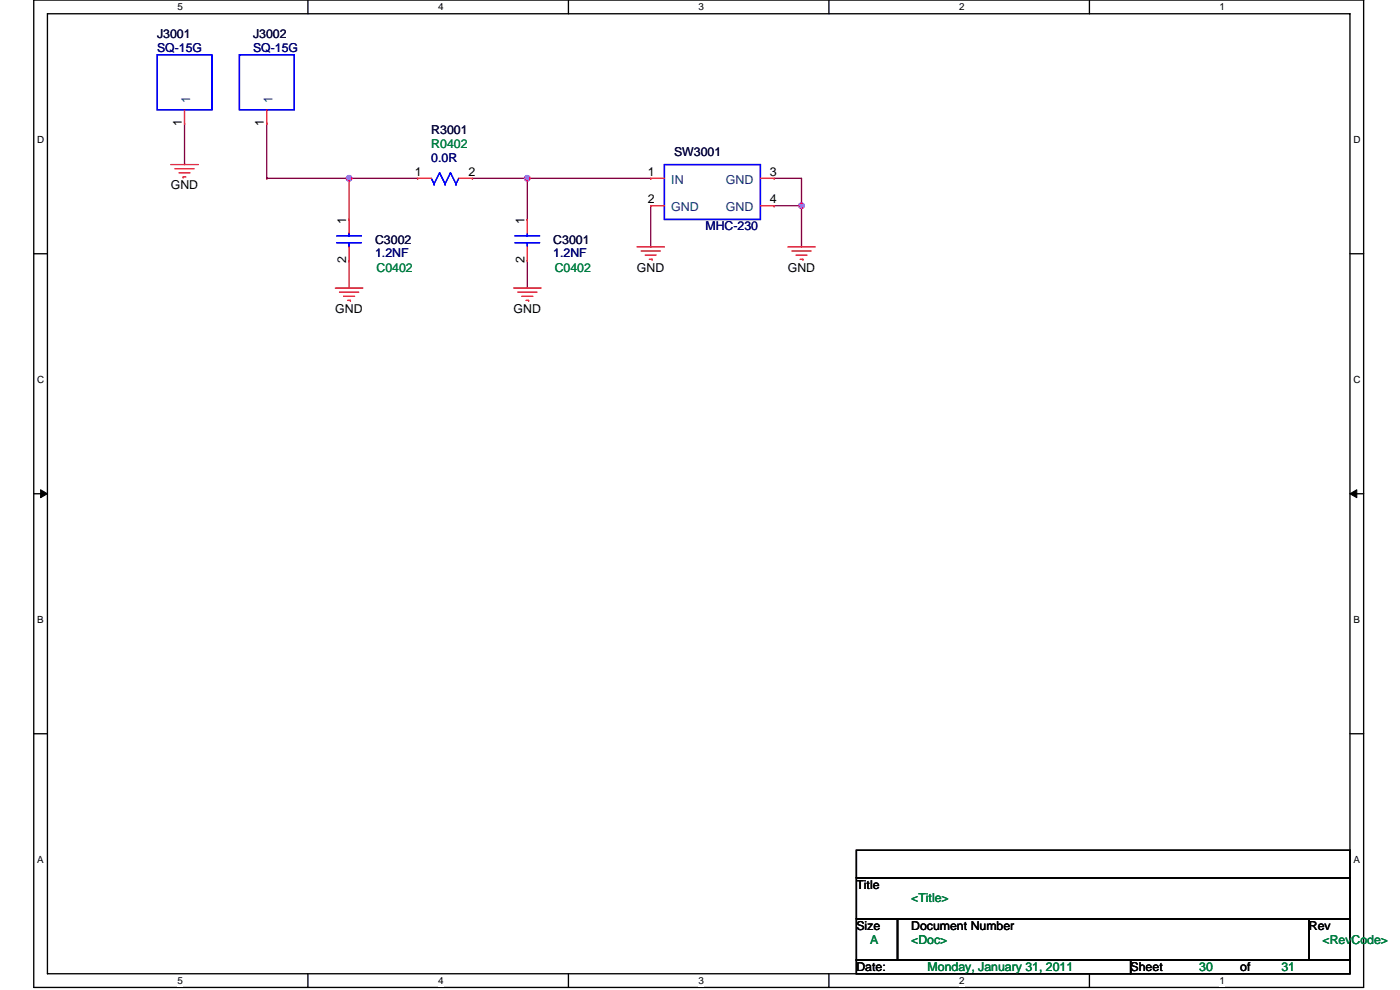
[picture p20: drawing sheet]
<svg xmlns="http://www.w3.org/2000/svg" width="420mm" height="297mm" viewBox="0 0 420 297" stroke-linecap="round" stroke-linejoin="round" font-family="sans-serif">
<defs><g id="words">
<g font-size="3.7" fill="#000040">
<text x="47.1" y="11.5">J3001</text>
<text x="76" y="11.5">J3002</text>
<text x="129.4" y="40.3">R3001</text>
<text x="202.3" y="46.9">SW3001</text>
<text x="112.6" y="73.3">C3002</text>
<text x="166.1" y="73.3">C3001</text>
</g>
<g font-size="3.7" fill="#000080">
<text x="47.1" y="15.7">SQ-15G</text>
<text x="76" y="15.7">SQ-15G</text>
<text x="129.4" y="48.6">0.0R</text>
<text x="211.7" y="69.2">MHC-230</text>
<text x="112.6" y="77">1.2NF</text>
<text x="166.1" y="77">1.2NF</text>
</g>
<g font-size="3.7" fill="#004080">
<text x="57.1" y="30.9" transform="rotate(-90 57.1 30.9)">1</text>
<text x="81.8" y="30.9" transform="rotate(-90 81.8 30.9)">1</text>
<text x="201.5" y="55.2">IN</text>
<text x="217.8" y="55.2">GND</text>
<text x="201.5" y="63.4">GND</text>
<text x="217.8" y="63.4">GND</text>
</g>
<g font-size="3.7">
<text x="54.5" y="37.9" transform="rotate(-90 54.5 37.9)">1</text>
<text x="79.2" y="37.9" transform="rotate(-90 79.2 37.9)">1</text>
<text x="124.5" y="52.7">1</text>
<text x="140.6" y="52.7">2</text>
<text x="194.4" y="52.7">1</text>
<text x="231.1" y="52.7">3</text>
<text x="51.3" y="56.8">GND</text>
<text x="194.4" y="60.9">2</text>
<text x="231.1" y="60.9">4</text>
<text x="103.9" y="67.1" transform="rotate(-90 103.9 67.1)">1</text>
<text x="157.4" y="67.1" transform="rotate(-90 157.4 67.1)">1</text>
<text x="103.9" y="79" transform="rotate(-90 103.9 79)">2</text>
<text x="157.4" y="79" transform="rotate(-90 157.4 79)">2</text>
<text x="191.2" y="81.5">GND</text>
<text x="236.4" y="81.5">GND</text>
<text x="100.6" y="93.8">GND</text>
<text x="154.1" y="93.8">GND</text>
<text x="257" y="266.7">Title</text>
<text x="257" y="279">Size</text>
<text x="273.5" y="279">Document Number</text>
<text x="392.8" y="279">Rev</text>
<text x="257" y="291.4">Date:</text>
<text x="339.3" y="291.4">Sheet</text>
<text x="372.2" y="291.4">of</text>
</g>
<g font-size="3.7" fill="#008040">
<text x="129.4" y="44.5">R0402</text>
<text x="113" y="81.5">C0402</text>
<text x="166.5" y="81.5">C0402</text>
<text x="273.5" y="270.8">&lt;Title&gt;</text>
<text x="261.1" y="283.1">A</text>
<text x="273.5" y="283.1">&lt;Doc&gt;</text>
<text x="396.9" y="283.1">&lt;RevCode&gt;</text>
<text x="278.4" y="291.4">Monday, January 31, 2011</text>
<text x="359.9" y="291.4">30</text>
<text x="384.6" y="291.4">31</text>
</g>
<g font-size="3">
<text x="53.3" y="3.1">5</text>
<text x="131.5" y="3.1">4</text>
<text x="209.7" y="3.1">3</text>
<text x="287.8" y="3.1">2</text>
<text x="366" y="3.1">1</text>
<text x="11.2" y="42.8">D</text>
<text x="406.2" y="42.8">D</text>
<text x="11.2" y="114.8">C</text>
<text x="406.2" y="114.8">C</text>
<text x="11.2" y="186.8">B</text>
<text x="406.2" y="186.8">B</text>
<text x="11.2" y="258.8">A</text>
<text x="406.2" y="258.8">A</text>
<text x="53.3" y="295.2">5</text>
<text x="131.5" y="295.2">4</text>
<text x="209.7" y="295.2">3</text>
<text x="287.8" y="295.2">2</text>
<text x="366" y="295.2">1</text>
</g>
</g></defs>
<path d="M10.1 0h399.1v296.3h-399.1zM14.2 4.1h390.9v288.1h-390.9z" fill="none" stroke="#000" stroke-width=".4"/>
<g fill="#fff">
<path d="M53.3 .4h1.7v3.3h-1.7z"/>
<path d="M53.3 292.6h1.7v3.3h-1.7z"/>
</g>
<path d="M92.4 0v4.1M92.4 292.2v4.1" fill="none" stroke="#000" stroke-width=".4"/>
<g fill="#fff">
<path d="M131.5 .4h1.6v3.3h-1.6z"/>
<path d="M131.5 292.6h1.6v3.3h-1.6z"/>
</g>
<path d="M170.6 0v4.1M170.6 292.2v4.1" fill="none" stroke="#000" stroke-width=".4"/>
<g fill="#fff">
<path d="M209.7 .4h1.6v3.3h-1.6z"/>
<path d="M209.7 292.6h1.6v3.3h-1.6z"/>
</g>
<path d="M248.8 0v4.1M248.8 292.2v4.1" fill="none" stroke="#000" stroke-width=".4"/>
<g fill="#fff">
<path d="M287.8 .4h1.7v3.3h-1.7z"/>
<path d="M287.8 292.6h1.7v3.3h-1.7z"/>
</g>
<path d="M327 0v4.1M327 292.2v4.1" fill="none" stroke="#000" stroke-width=".4"/>
<g fill="#fff">
<path d="M366 .4h1.7v3.3h-1.7z"/>
<path d="M366 292.6h1.7v3.3h-1.7z"/>
<path d="M11.2 40.1h2.1v3.3h-2.1z"/>
<path d="M406.2 40.1h2.1v3.3h-2.1z"/>
<path d="M11.2 112.1h2.1v3.3h-2.1z"/>
<path d="M406.2 112.1h2.1v3.3h-2.1z"/>
</g>
<path d="M10.1 76.1h4.1M405.1 76.1h4.1" fill="none" stroke="#000" stroke-width=".4"/>
<g fill="#fff">
<path d="M11.2 184.1h1.9v3.4h-1.9z"/>
<path d="M406.2 184.1h1.9v3.4h-1.9z"/>
</g>
<path d="M10.1 148.1h4.1M405.1 148.1h4.1" fill="none" stroke="#000" stroke-width=".4"/>
<path d="M12.2 146.9l2 1.2-2 1.2zM405.1 148.1l2.1-1.2v2.4z" fill="#000" stroke="#000" stroke-width=".3"/>
<g fill="#fff">
<path d="M11.1 256.2h2.1v3.3h-2.1z"/>
<path d="M406.2 256.2h2v3.3h-2z"/>
</g>
<path d="M10.1 220.2h4.1M405.1 220.2h4.1M257 255.1h148.1v8.3h-148.1zM257 263.4h148.1v12.3h-148.1zM257 275.7h12.4v12.4h-12.4zM269.4 275.7h123.4v12.4h-123.4zM392.8 275.7h12.3v12.4h-12.3zM257 288.1h82.3v4.1h-82.3zM339.3 288.1h65.8v4.1h-65.8z" fill="none" stroke="#000" stroke-width=".4"/>
<g fill="none" stroke="#800040" stroke-width=".4">
<path d="M55.4 37v12.4M80.1 37v16.5M80.1 53.5h.1M80.1 53.5h45.2M104.8 53.5v12.3M104.8 53.5h.1M141.8 53.5h16.5M158.3 53.5h.1M158.3 53.5h37M158.3 53.5v12.3M232.3 53.5h8.2v8.2M104.8 78.2v8.2"/>
<path d="M158.3 78.2v8.2M195.3 61.7v12.4M232.3 61.7h.1M232.3 61.7h8.2M240.5 61.7v12.4"/>
</g>
<g fill="#f0f" stroke="#f0f" stroke-width=".4">
<circle cx="240.5" cy="61.7" r=".81"/>
<circle cx="158.2" cy="53.5" r=".81"/>
<circle cx="104.8" cy="53.5" r=".81"/>
</g>
<g fill="none" stroke="#f00" stroke-width=".4">
<path d="M55.4 37h.1M55.4 32.9v4.1M80.1 37h.1M80.1 32.9v4.1M51.3 49.4h8.2M52.5 50.6h5.8M53.7 51.9h3.3M55 53.1h.1M55 53.1h.8M125.3 53.5h.1M125.3 53.5h4.1M137.7 53.5h4.1"/>
<path d="M141.8 53.5h.1M195.3 53.5h.1M195.3 53.5h4.1M228.2 53.5h4.1M232.3 53.5h.1M104.8 65.8h.1M104.8 78.2h.1M104.8 65.8v4.2M104.8 74.1v4.1M158.3 65.8h.1M158.3 78.2h.1M158.3 65.8v4.2"/>
<path d="M158.3 74.1v4.1M191.2 74.1h8.2M192.4 75.3h5.8M193.6 76.5h3.3M194.9 77.8h.8M195.3 61.7h.1M195.3 61.7h4.1M195.7 77.8h.1M228.2 61.7h4.1M232.3 61.7h.1M236.4 74.1h8.3M237.7 75.3h5.7"/>
<path d="M238.9 76.5h3.3M240.1 77.8h.9M241 77.8h.1M100.6 86.4h8.3M101.9 87.7h5.7M103.1 88.9h3.3M104.3 90.1h.9M105.2 90.1h.1M154.1 86.4h8.3M155.4 87.7h5.7M156.6 88.9h3.3M157.8 90.1h.9"/>
<path d="M158.7 90.1h.1"/>
</g>
<g fill="none" stroke="#00f" stroke-width=".4">
<path d="M47.1 16.5h16.5v16.4h-16.5zM71.8 16.5h16.5v16.4h-16.5zM129.4 53.5l.9 1.7M130.3 55.2h.1M130.3 55.2l1.6-3.3 1.7 3.3M133.6 55.2h.1M133.6 55.2l1.6-3.3 1.7 3.3M136.9 55.2h.1M137.7 53.5l-.8 1.7M199.4 49.4h28.8v16.4h-28.8zM101.1 72.8h7.4M101.1 70.8h7.4"/>
<path d="M104.8 70v.8M104.8 72.8h.1M104.8 72.8v1.3M154.5 72.8h7.5M154.5 70.8h7.5M158.3 70v.8M158.3 72.8h.1M158.3 72.8v1.3"/>
</g>
<use href="#words"/>
</svg>
